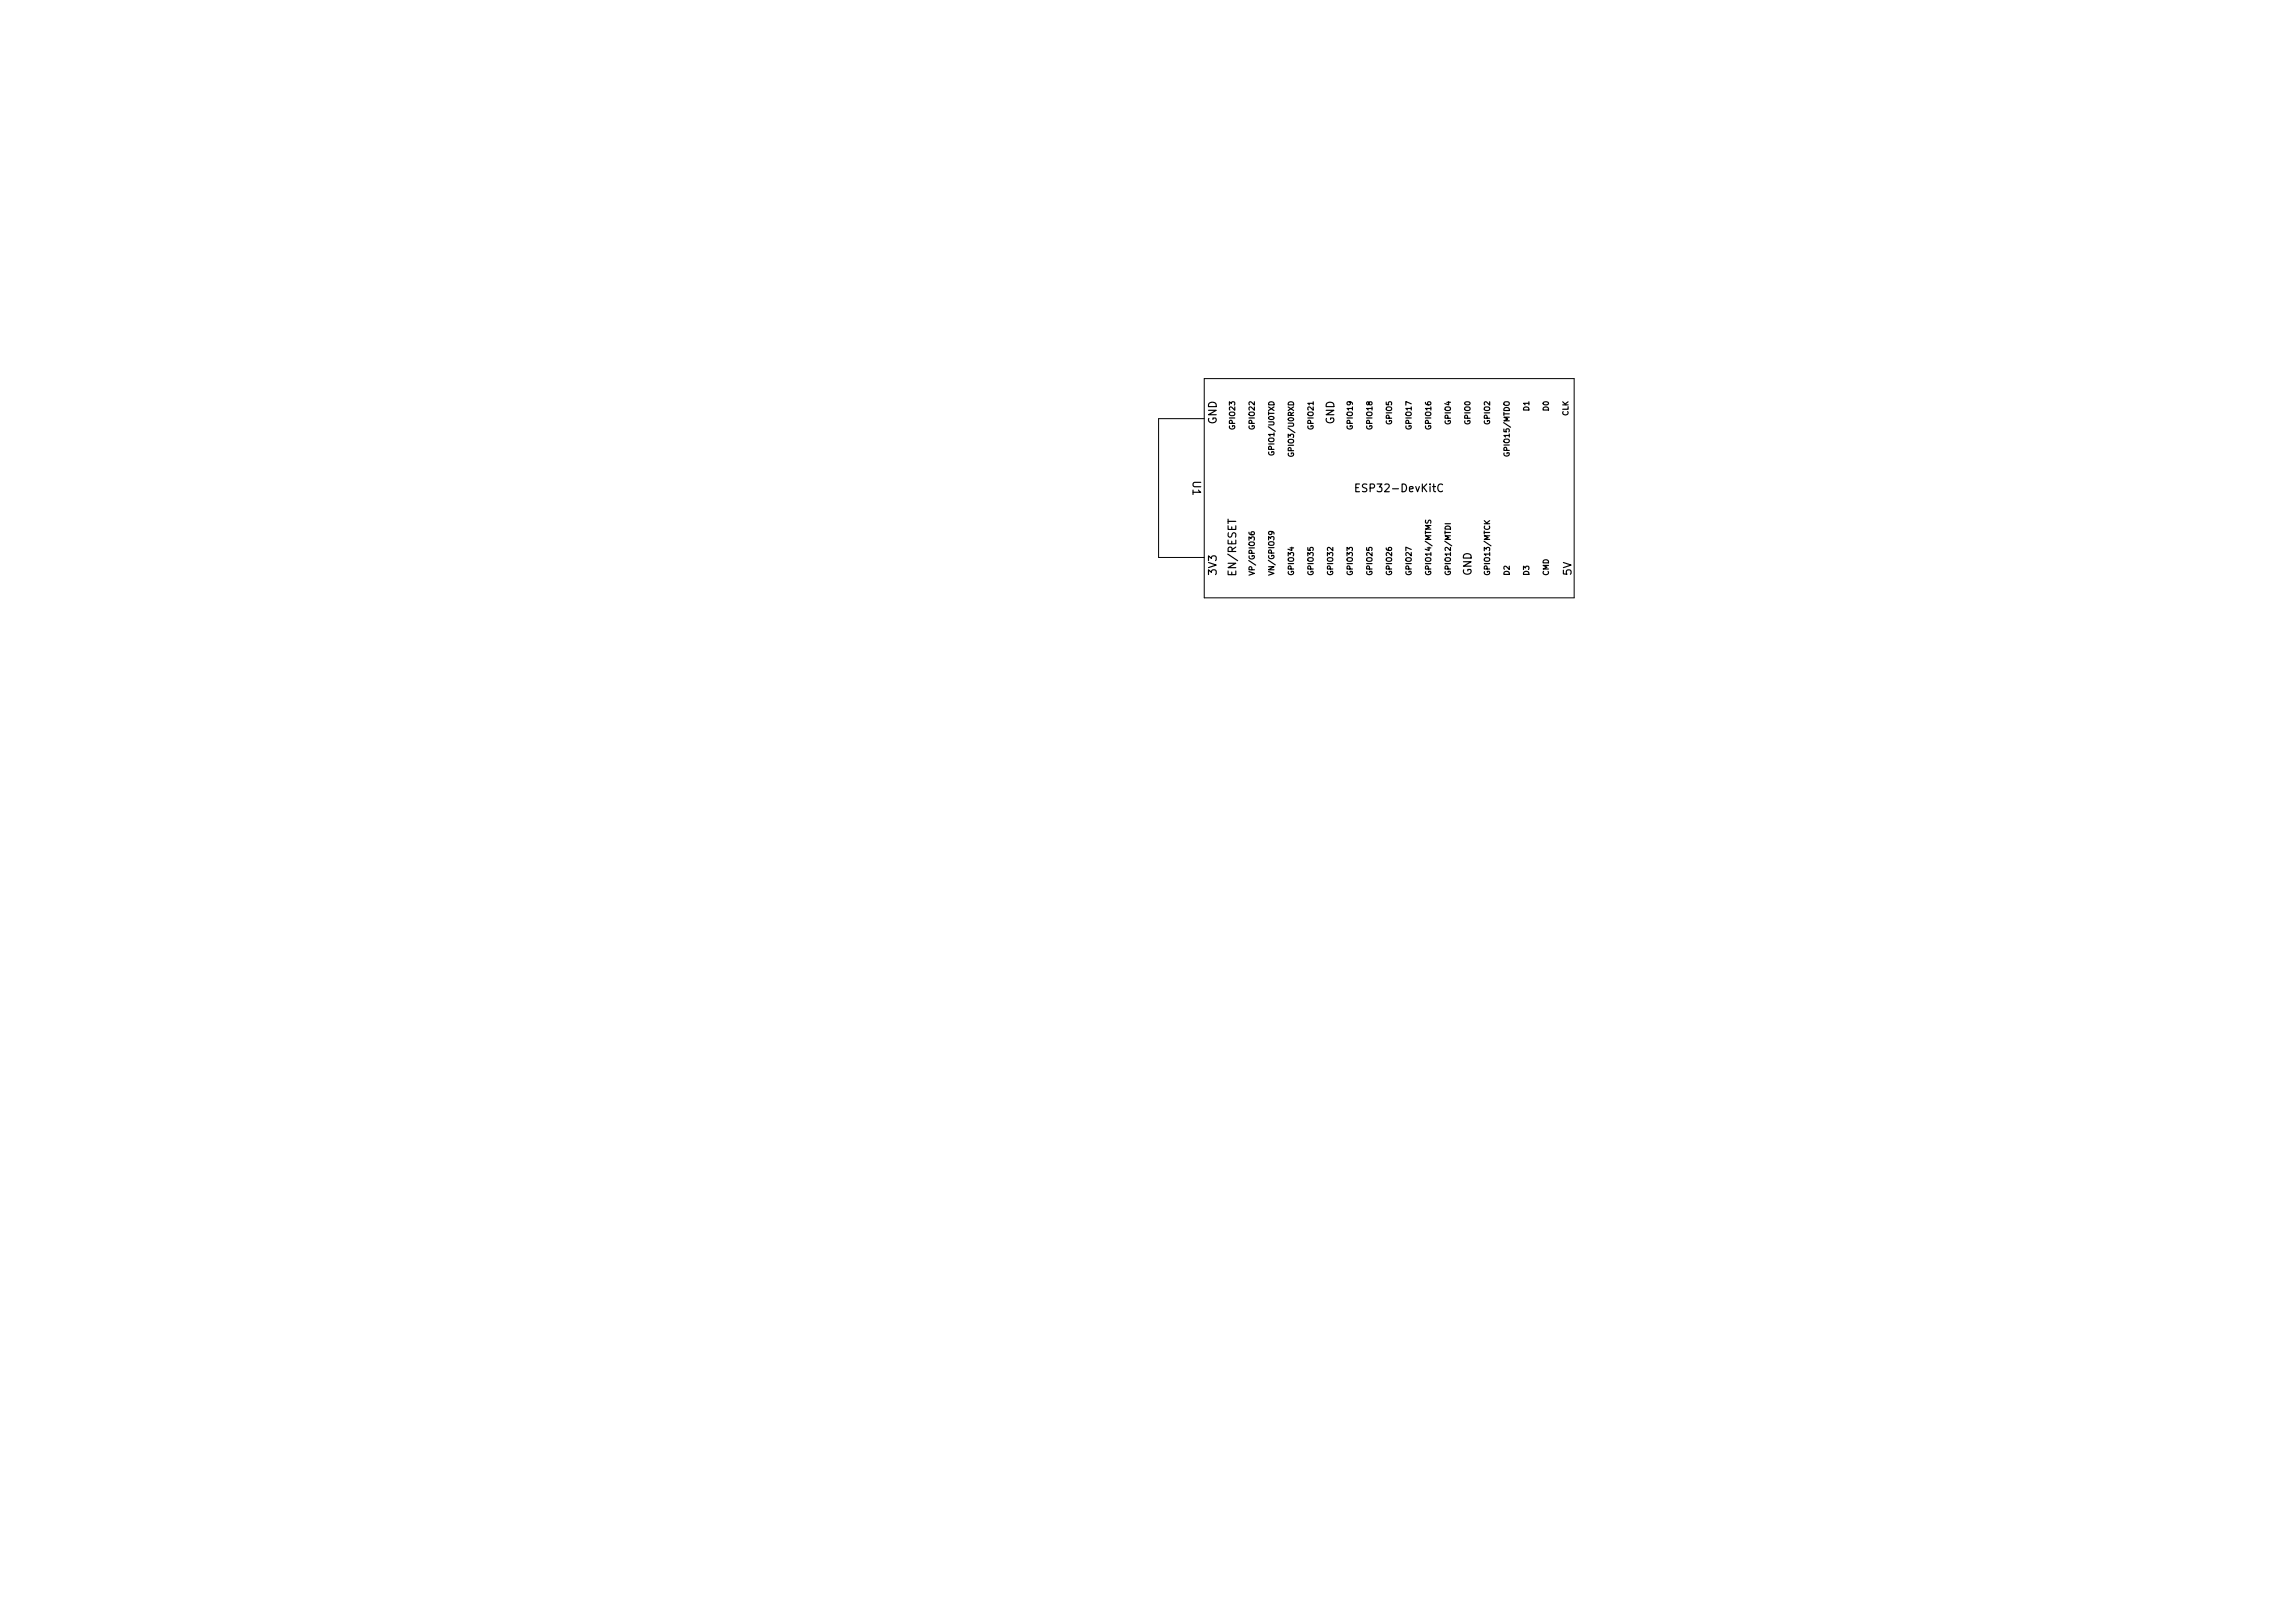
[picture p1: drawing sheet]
<svg xmlns="http://www.w3.org/2000/svg" width="297mm" height="210mm" viewBox="0 0 297 210" stroke-linecap="round" stroke-linejoin="round" font-family="sans-serif">
<defs><g id="words">
<g font-size="1.4">
<text x="157.6" y="54.9" transform="rotate(-90 157.6 54.9)">GND</text>
<text x="172.8" y="54.9" transform="rotate(-90 172.8 54.9)">GND</text>
<text x="154.5" y="62.4" transform="rotate(90 154.5 62.4)">U1</text>
<text x="176.1" y="63.7">ESP32-DevKitC</text>
<text x="157.6" y="74.7" transform="rotate(-90 157.6 74.7)">3V3</text>
<text x="160.1" y="74" transform="rotate(-90 160.1 74)">EN/RESET</text>
<text x="190.6" y="74.7" transform="rotate(-90 190.6 74.7)">GND</text>
<text x="203.6" y="74.7" transform="rotate(-90 203.6 74.7)">5V</text>
</g>
<g font-size="1">
<text x="198.1" y="53.1" transform="rotate(-90 198.1 53.1)">D1</text>
<text x="200.6" y="53.1" transform="rotate(-90 200.6 53.1)">D0</text>
<text x="203.2" y="53.8" transform="rotate(-90 203.2 53.8)">CLK</text>
<text x="160" y="55.3" transform="rotate(-90 160 55.3)">GPIO23</text>
<text x="162.5" y="55.3" transform="rotate(-90 162.5 55.3)">GPIO22</text>
<text x="165.1" y="58.3" transform="rotate(-90 165.1 58.3)">GPIO1/U0TXD</text>
<text x="167.6" y="58.4" transform="rotate(-90 167.6 58.4)">GPIO3/U0RXD</text>
<text x="170.1" y="55.3" transform="rotate(-90 170.1 55.3)">GPIO21</text>
<text x="175.2" y="55.3" transform="rotate(-90 175.2 55.3)">GPIO19</text>
<text x="177.8" y="55.3" transform="rotate(-90 177.8 55.3)">GPIO18</text>
<text x="180.3" y="54.8" transform="rotate(-90 180.3 54.8)">GPIO5</text>
<text x="182.8" y="55.3" transform="rotate(-90 182.8 55.3)">GPIO17</text>
<text x="185.4" y="55.3" transform="rotate(-90 185.4 55.3)">GPIO16</text>
<text x="187.9" y="54.8" transform="rotate(-90 187.9 54.8)">GPIO4</text>
<text x="190.5" y="54.8" transform="rotate(-90 190.5 54.8)">GPIO0</text>
<text x="193" y="54.8" transform="rotate(-90 193 54.8)">GPIO2</text>
<text x="195.5" y="58.5" transform="rotate(-90 195.5 58.5)">GPIO15/MTDO</text>
<text x="162.5" y="74.7" transform="rotate(-90 162.5 74.7)">VP/GPIO36</text>
<text x="165.1" y="74.7" transform="rotate(-90 165.1 74.7)">VN/GPIO39</text>
<text x="167.6" y="74.7" transform="rotate(-90 167.6 74.7)">GPIO34</text>
<text x="170.1" y="74.7" transform="rotate(-90 170.1 74.7)">GPIO35</text>
<text x="172.7" y="74.7" transform="rotate(-90 172.7 74.7)">GPIO32</text>
<text x="175.2" y="74.7" transform="rotate(-90 175.2 74.7)">GPIO33</text>
<text x="177.8" y="74.7" transform="rotate(-90 177.8 74.7)">GPIO25</text>
<text x="180.3" y="74.7" transform="rotate(-90 180.3 74.7)">GPIO26</text>
<text x="182.8" y="74.7" transform="rotate(-90 182.8 74.7)">GPIO27</text>
<text x="185.4" y="74.7" transform="rotate(-90 185.4 74.7)">GPIO14/MTMS</text>
<text x="187.9" y="74.7" transform="rotate(-90 187.9 74.7)">GPIO12/MTDI</text>
<text x="193" y="74.7" transform="rotate(-90 193 74.7)">GPIO13/MTCK</text>
<text x="195.5" y="74.7" transform="rotate(-90 195.5 74.7)">D2</text>
<text x="198.1" y="74.7" transform="rotate(-90 198.1 74.7)">D3</text>
<text x="200.6" y="74.7" transform="rotate(-90 200.6 74.7)">CMD</text>
</g>
</g></defs>
<g fill="none" stroke="#000" stroke-width=".15">
<path d="M164.4 58.5a.32 .32 0 0 0 .3 .5 .32 .32 0 0 0 .3-.5h-.3v.1M166.9 58.7a.32 .32 0 0 0 .3 .4 .32 .32 0 0 0 .3-.4h-.2v.1M194.8 58.7a.32 .32 0 0 0 .4 .4 .32 .32 0 0 0 .2-.5h-.2v.2M159.1 74v.4h1v-.4M159.6 74.1v.3M161.8 68.9v.2l.2 .1 .4 .1 .1-.2-.1-.2h-.3v.2l.1 .2M164.6 68.8l.2 .2-.1 .2h-.3l-.1-.2 .2-.2 .4 .1 .1 .1v.2M175.6 63.2h.4M176.1 62.7h-.5v1h.5M184.7 67.4v.3h.2l.2-.3h.1l.2 .1-.1 .3M186.9 62.8a.4 .4 0 0 0-.5 0 .4 .4 0 0 0-.1 .5 .37 .37 0 0 0 .1 .4 .37 .37 0 0 0 .5-.1M187.2 67.8h.7"/>
<path d="M187.2 68.3a.38 .38 0 0 1 .5-.1 .38 .38 0 0 1 .2 .3h-.7zM192.3 67.4l.4 .4M193 67.4l-.4 .3"/>
</g>
<path d="M156 54.2h-5.9v18h5.9M156 49h47.9v28.4h-47.9z" fill="none" stroke="#000" stroke-width=".13"/>
<use href="#words"/>
</svg>
